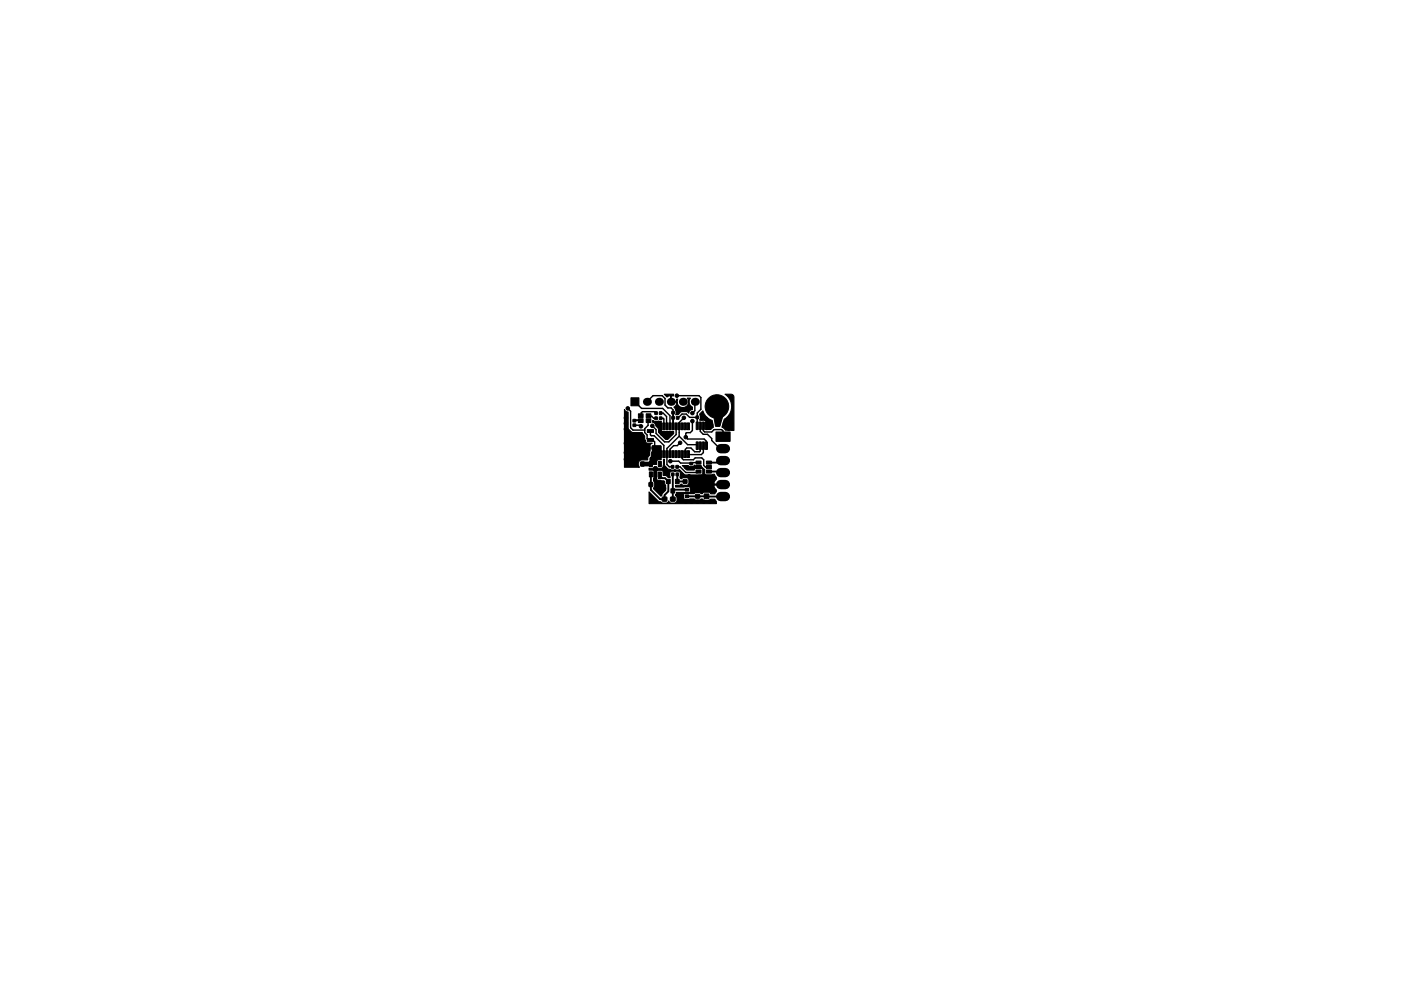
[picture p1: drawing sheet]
<svg xmlns="http://www.w3.org/2000/svg" width="297mm" height="210mm" viewBox="0 0 297 210" stroke-linecap="round" stroke-linejoin="round" font-family="sans-serif">
<g fill="#000" stroke="#000" stroke-width=".21">
<path d="M134.2 90h.6v.5h-.6zM134.2 89h.6v.5h-.6zM134.3 98l.7 .1v.8l-.8-.1zM133.8 84.4h1.7v1.7h-1.7zM135.3 88.8h1v.8h-1zM135.3 87.8h1v.8h-1zM135.8 98l.8 .1v.8l-.8-.1zM135.2 92.1h1.3v.6h-1.3zM136.6 95.9l.7 .1v.8l-.8-.1zM137.3 94.8h.5v.5h-.5zM137 87.8h1v.8h-1zM137 88.8h1v.8h-1z"/>
<path d="M137.7 97.9h.6v1.1h-.6zM137.2 91.1h1.3v.6h-1.3zM137.2 93h1.3v.6h-1.3zM138.2 94.8h.6l-.1 .5h-.5zM138.1 95.9l.8 .1v.8l-.8-.1zM138.8 88.5h.6l-.1 .5h-.5zM138.8 87.4h.6l-.1 .5h-.5zM139.6 97.9h.6v1.1h-.6zM139.8 88.5h.5v.5h-.5zM139.8 87.4h.5v.5h-.5zM139.9 95.6h.4v1.5h-.4zM139.9 89.7h.4v1.5h-.4z"/>
<path d="M140.5 95.6h.5v1.5h-.5zM140.5 89.7h.5v1.5h-.5zM141.2 95.6h.4v1.5h-.4zM141.2 89.7h.4v1.5h-.4zM141.8 95.6h.5v1.5h-.5zM141.8 89.7h.5v1.5h-.5zM142.3 98.8h.6v.5h-.6zM142.4 87.3h.6l-.1 .5h-.5zM142.4 88.4h.6l-.1 .5h-.5zM142.5 95.6h.4v1.5h-.4zM142.5 89.7h.4v1.5h-.4zM143.1 95.6h.5v1.5h-.5z"/>
<path d="M143.1 89.7h.5v1.5h-.5zM143.3 98.8h.5v.5h-.5zM143.4 87.3h.5v.5h-.5zM143.4 88.4h.5v.5h-.5zM143.8 95.6h.4v1.5h-.4zM143.8 89.7h.4v1.5h-.4zM144.4 95.6h.5v1.5h-.5zM144.4 89.7h.5v1.5h-.5zM145.1 95.6h.4v1.5h-.4zM145.1 89.7h.4v1.5h-.4zM145.7 95.6h.5v1.5h-.5zM145.7 89.7h.5v1.5h-.5z"/>
<path d="M146.3 98.1h.5v.5h-.5zM146.3 99.1h.5v.5h-.5zM147.6 97.8h1v.7h-1zM147.6 98.8h1v.6h-1zM147.6 93.8h.4v1.6l-.4-.1zM147.6 89.6h.4v1.5h-.4zM147.6 88.3h.5v.5h-.5zM148.3 93.8h.4l-.1 1.6-.3-.1zM148.3 89.6h.4l-.1 1.5h-.3zM148.5 88.3h.6l-.1 .5h-.5zM148.9 93.8h.4v1.6l-.4-.1zM148.9 89.6h.4v1.5h-.4z"/>
<path d="M149.8 97.8h1v.7h-1zM149.8 98.8h1v.6h-1zM149.6 93.8h.4l-.1 1.6-.3-.1zM149.6 89.6h.4l-.1 1.5h-.3zM151.8 91.6h3v2h-3zM151.8 89.5l.8 .1v.8l-.8-.1zM153.4 89.5l.8 .1-.1 .8-.7-.1zM137.6 102.4h.8v.8h-.8zM137.7 100.1h.6v1.1h-.6zM138.6 100.1h.7v1.1h-.7zM139.2 102.4h.8l-.1 .8h-.7zM139.6 100.1h.6v1.4h-.6z"/>
<path d="M140.4 105.5h.9l.1 .8h-.9zM141.3 101.7h.8v.9h-.8zM142.2 103.7h.8v.9h-.8zM142.4 100.4h.5v.5h-.5zM142.2 105.5h.9v.8h-.9zM143.2 101.7h.8v.9h-.8zM143.3 100.4h.6l-.1 .5h-.5zM144.9 101.7l.7 .1v.8l-.7-.1zM145.3 105h.7v.6h-.7zM145.3 103.6h.7v.6h-.7zM146.5 101.7l.7 .1v.8l-.8-.1zM147.6 99.7h1v.7h-1z"/>
<path d="M147.5 104.9h.8v.8h-.8zM147.5 103.4l.8-.1v.8h-.8zM149.8 99.7h1v.7h-1zM149.3 104.8h1v1h-1zM149.3 102.3h1v1h-1z"/>
<circle cx="132.7" cy="89.8" r=".37"/>
<circle cx="132.7" cy="97.4" r=".37"/>
<circle cx="132.7" cy="96" r=".37"/>
<circle cx="132.7" cy="91" r=".37"/>
<circle cx="132.7" cy="88.6" r=".37"/>
<circle cx="132.7" cy="94" r=".37"/>
<circle cx="133.1" cy="86.6" r=".38"/>
<circle cx="133.2" cy="92.5" r=".37"/>
<circle cx="133.3" cy="98.4" r=".37"/>
<circle cx="133.4" cy="95" r=".38"/>
<circle cx="133.9" cy="96" r=".37"/>
<circle cx="133.9" cy="94" r=".37"/>
<circle cx="134.3" cy="92.5" r=".37"/>
<circle cx="134.4" cy="95" r=".38"/>
<circle cx="134.6" cy="97.1" r=".37"/>
<circle cx="134.9" cy="96" r=".37"/>
<circle cx="134.9" cy="94" r=".37"/>
<circle cx="135.4" cy="95" r=".38"/>
<circle cx="135.9" cy="90.4" r=".37"/>
<circle cx="135.9" cy="96" r=".37"/>
<circle cx="135.9" cy="94" r=".37"/>
<circle cx="136.4" cy="95" r=".38"/>
<circle cx="138.3" cy="90.3" r=".37"/>
<circle cx="138.9" cy="97.6" r=".37"/>
<circle cx="139" cy="99.4" r=".37"/>
<circle cx="139.3" cy="89.8" r=".37"/>
<circle cx="140.4" cy="92" r=".37"/>
<circle cx="140.9" cy="99.3" r=".37"/>
<circle cx="141.4" cy="92.7" r=".37"/>
<circle cx="142.1" cy="97.8" r=".37"/>
<circle cx="142.3" cy="91.9" r=".37"/>
<circle cx="143.5" cy="83.9" r=".38"/>
<circle cx="143.7" cy="86.5" r=".37"/>
<circle cx="144.2" cy="93.9" r=".38"/>
<circle cx="145" cy="88.6" r=".37"/>
<circle cx="145.4" cy="92.7" r=".37"/>
<circle cx="145.5" cy="99.1" r=".37"/>
<circle cx="146" cy="86.5" r=".37"/>
<circle cx="146.8" cy="89.3" r=".38"/>
<circle cx="146.8" cy="87.6" r=".38"/>
<circle cx="149.7" cy="88.8" r=".37"/>
<circle cx="150.8" cy="90.1" r=".37"/>
<circle cx="152" cy="86.2" r="2.5"/>
<circle cx="154.5" cy="90.9" r=".38"/>
<circle cx="155" cy="89.9" r=".37"/>
<circle cx="138.5" cy="106.1" r=".38"/>
<circle cx="139.5" cy="104" r=".37"/>
<circle cx="140.8" cy="103.6" r=".38"/>
<circle cx="141.5" cy="100.4" r=".38"/>
<circle cx="144.1" cy="105.9" r=".38"/>
<circle cx="144.7" cy="100.8" r=".37"/>
<circle cx="145.4" cy="106.4" r=".37"/>
<circle cx="146.1" cy="101" r=".38"/>
<circle cx="146.6" cy="106.4" r=".37"/>
<circle cx="146.8" cy="103.3" r=".38"/>
<circle cx="147.9" cy="106.4" r=".37"/>
<circle cx="148.2" cy="102.5" r=".37"/>
<circle cx="148.2" cy="101.4" r=".38"/>
<circle cx="149.2" cy="106.4" r=".38"/>
<circle cx="149.7" cy="101.4" r=".37"/>
<circle cx="150.5" cy="106.4" r=".38"/>
<circle cx="151.1" cy="101.4" r=".37"/>
<circle cx="151.1" cy="104" r=".37"/>
</g>
<path d="M152.8 95.2h1M152.8 97.7h1M152.8 100.3h1M152.8 102.8h1M152.8 105.3h1" fill="none" stroke="#000" stroke-width="2"/>
<g fill="#000">
<circle cx="137.2" cy="85.2" r=".85"/>
<circle cx="139.7" cy="85.2" r=".85"/>
<circle cx="142.2" cy="85.2" r=".85"/>
<circle cx="144.8" cy="85.2" r=".85"/>
<circle cx="147.3" cy="85.2" r=".85"/>
</g>
<g fill="none" stroke="#000" stroke-width=".4">
<path d="M134.6 97.1v1.3M135.9 89.1l-1.4 .1M138.5 95v1.6l-.5 .5v1.3M138.5 96.3h1.6M138.9 99.4v2.8l.7 .6v1.2M139.3 89.8l.8 .1v1.8l.3 .3M142.7 87.5v2.9M143.7 86.6v.9M143.7 86.5v.1M153.3 97.7l-.4 .4h-2.6M138 100.6v3.3l1.9 2h1v-.9l.8-.8v-2.1l-.7-.7h-.6l-.5-.5v-.3M139.6 104h-.1"/>
<path d="M142.6 100.6v.1M142.6 100.7v5.2M143.6 100.6v1.5h1.6M145.6 105.3h7.7M145.6 103.9h-2.7l-.3 .2M149.8 102.8h3.5M150.3 100h2.8l.2 .3"/>
</g>
<g fill="none" stroke="#000" stroke-width=".3">
<path d="M133.1 86.6l.6 .6v3.5l.5 .5h2.5M134.5 90.2h1.2l.2 .2M134.6 85.2l1.4 1.4h4.5l1.6 1.6v2.2M137.2 85.2l1.3-1.3h1.9l.6 .6v1.4l.6 .6h.7l.4 .4v.6M137.4 89.1v1.1l-.7 .7v.9l.5 .5v.7l.3 .3h.9l.4 .4v1l-.3 .3M137.4 88.3h.8l.4 .4h.5M137.9 91.4v.8l.2 .2h.6l2.1 2.1v1.8M138.3 90.3l.8 .8v.8l1.8 1.8h.9l1.5-1.5v-1.8M138.5 96.3l.4 .4v.9M139.1 87.6l-.3-.3h-2.6l-.3 .3v.7M140.1 87.6h.5l.7 .8 .1 2M140.1 88.7h.5l.2 .2v1.5"/>
<path d="M142.1 97.8h1.8l.4 .4h2.1l.2 .2 .3-.3h1.2M143.5 83.9h4.7l.4 .4v2.5l-.8 .8v2.7M143.6 99h.6l1.2 1.2h2.5l.2-.2M144 92.5l1.8 1.8h1.9l.1 .3M144 92.5l-2.6 2.6v3.4l.5 .5h.7M144.2 93.9l-.6 .6h-.8l-.7 .8v1M144.6 96.3v1l.3 .2h2.1l.4-.4h1.4l.4 .4v1.2l.4 .4h.7M145 88.6l-1 1v2.9M146.8 89.3v2l-.5 .5h-.8l-.1 .1v.8l.4 .4h3.5l.5 .5v1M147.3 85.2v1.9l-.5 .5M147.8 88.5h-1.6l-.7-.7h-.9l-.9 .8M147.8 88.5v.1"/>
<path d="M148.1 99.1h-1.2l-.2 .2h-1l-.2-.2M148.5 94.6v1.1l-.2 .1h-1l-.8-.8h-.9l-.3 .3v1M148.5 90.3v1.2l.6 .6h.9l.9 .9v.4l1.7 1.8h.7M148.8 88.5h.7l.3 .3v1.5h.8l.2-.2M149.1 94.6v1.4l-.4 .4-2.8-.1v.5M149.1 90.3v1.1l.3 .2h1.5l.5-.5h1.6l.3 .3v1.2M152 86.2l.2 .2v3.5M153.8 89.9h1.2M153.8 89.9v.3l.7 .7M155 89.9h.1"/>
</g>
<path d="M136.2 98.4h1.8" fill="none" stroke="#000" stroke-width="1"/>
<path d="M132.4 86.9l.2 .3 .6 .3v3.2l.1 .4 .8 .7h2.1l.5 .7v.7l.3 .7 1.3 .1-.5 .5-.1 2.1-.3 .4-.1 .6h-1.1a.91 .91 0 0 0-.8 .6 .91 .91 0 0 0 .2 .9h-3.2zM138.4 89.2l.5 .2 .7-.1 .6 .1v1.8l.1 .3h2.5v.5l-1.2 1.2h-.5l-1.5-1.5v-.8l-.6-.5a.74 .74 0 0 0-.6-.8zM138.3 94.6l1.9 .1v2.8l-.9 .2-.1 .8h-1.4v-1.3l.5-.6zM137.6 99.3h.8l.3-.3h.5l.3 .3h.9l.3-.7v-1.2h.2v1.3l.7 .8 .9 .2 1.5-.1 1.3 1.2 3.5-.1 .2-.3v-.8l-.3-.2h-1.1l-.3 .1-.1 .2h-1.6l-.9-.9h1.2l.5 .2h.5l.3-.3 .3 .1h1.2l.7 .8v.8l.2 .3 1.9-.1 .4 .7v.4l-.5 .8 .1 .2h.4v.2h-.4l-.1 .2 .5 .8v.4l-.3 .5h-.9l-.4-.4h-1.1l-.3 .3-.7-.2h-.7l-.3 .2-2-.1-.2 .3-.1 .7 .3 .4 2-.1 .4 .2h.7l.3-.2h.3l.4 .3h1.1l.2-.3h1l.3 .5v.5h-14.3v-2.5l2.1 2 .8 .3h.7l.3-.1 .3-.3 .3 .4h.8a.61 .61 0 0 0 .6-.6v-.7l-.3-.3 .2-.6 2.6 .1 .4-.3v-.8l-.3-.3-2.9 .1v-.3l1.1-.1a.3 .3 0 0 1 .3-.2 .3 .3 0 0 1 .2 .2l.8 .1 .3-.2 .2-.9a.59 .59 0 0 0-.6-.6h-.6l-.6 .3-.1-.2 .1-1a.61 .61 0 0 0-.8-.4l-.4 .1-.3-.1a.65 .65 0 0 0-.7 .1 .65 .65 0 0 0-.1 .7l.1 .5h-.4l-.5-.4-.6-.1v-.7l-.2-.3h-.9l-.3 .2 .1 1.8 .2 .1 1.3 .1 .3 .9v1.1l-.7 .7-.3 .6-1.5-1.6 .2-.6v-.7l-.2-.3 .1-2.1-.3-.2h-.8zM140.8 83.6h2v.4l-.5 .1v1.1h1.1v-.5h.3a1.22 1.22 0 0 0 1.2 1.8 1.22 1.22 0 0 0 .8-2h.7a1.22 1.22 0 0 0 .4 1.9v.5a.74 .74 0 0 0-.7 .8l-.5-.4h-1.1l-.7 .7h-.5l.1-.7-.5-.9 .6-.6-.1-.5h-1.2v-1.2l-.2-.1-.6 .2zM149 87.2a3.1 3.1 0 0 0 2 2l.3 1.4-.6 .5h-1v-1.6a.68 .68 0 0 0-.9-.3h-.5l.2-.5-.2-.9zM151.3 86h2a8 8 0 0 1-.7 4.4h-.9a13.6 13.6 0 0 1-.4-4.4zM153.7 83.6h1.3a.61 .61 0 0 1 .6 .7v7h-1.8l-.7-.7 .4-1.6a3.1 3.1 0 0 0 .2-5.4z" fill="#000" stroke="#000" stroke-width=".23"/>
</svg>
